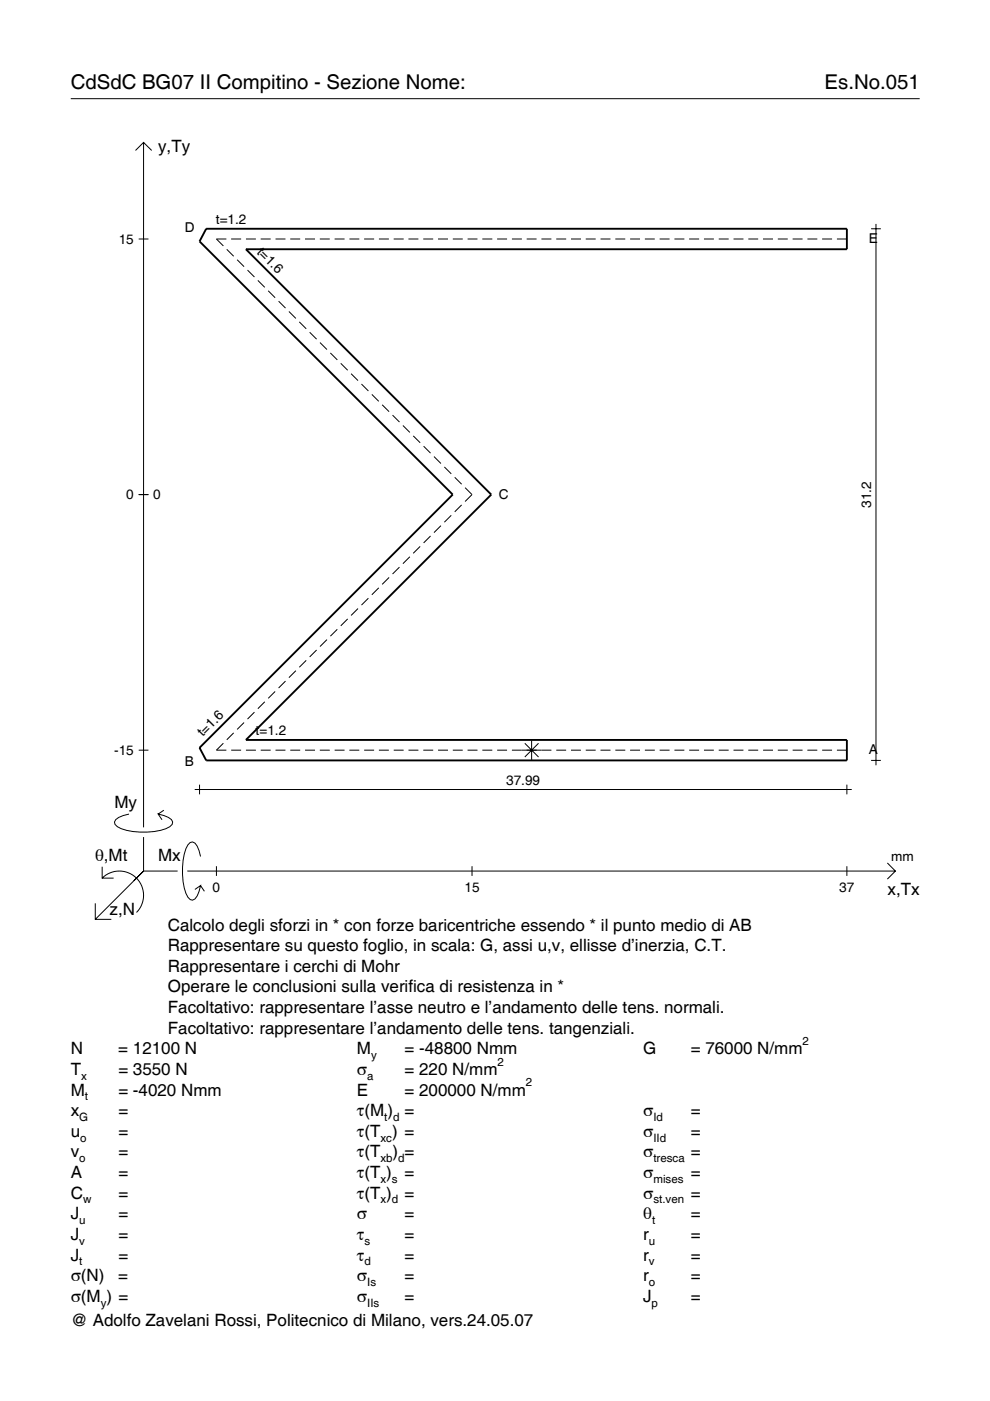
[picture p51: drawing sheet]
<svg xmlns="http://www.w3.org/2000/svg" width="210mm" height="297mm" viewBox="0 0 210 297" stroke-linecap="round" stroke-linejoin="round" font-family="sans-serif">
<defs><g id="words">
<g font-size="4.3">
<text x="15" y="18.9">CdSdC BG07 II Compitino - Sezione Nome:</text>
<text x="174.8" y="18.9">Es.No.051</text>
</g>
<g font-size="3.6">
<text x="33.5" y="32.3">y,Ty</text>
<text x="24.3" y="171.3">My</text>
<text x="20.1" y="182.6">θ,Mt</text>
<text x="33.5" y="182.6">Mx</text>
<text x="188.2" y="189.8">x,Tx</text>
<text x="23.2" y="193.9">z,N</text>
<text x="35.6" y="197.3">Calcolo degli sforzi in * con forze baricentriche essendo * il punto medio di AB</text>
<text x="35.6" y="201.7">Rappresentare su questo foglio, in scala: G, assi u,v, ellisse d’inerzia, C.T.</text>
<text x="35.6" y="206">Rappresentare i cerchi di Mohr</text>
<text x="35.6" y="210.4">Operare le conclusioni sulla verifica di resistenza in *</text>
<text x="35.6" y="214.8">Facoltativo: rappresentare l’asse neutro e l’andamento delle tens. normali.</text>
<text x="35.6" y="219.2">Facoltativo: rappresentare l’andamento delle tens. tangenziali.</text>
<text x="15" y="223.5">N</text>
<text x="15" y="227.9">T</text>
<text x="25.1" y="223.5">= 12100 N</text>
<text x="25.1" y="227.9">= 3550 N</text>
<text x="75.7" y="227.9">σ</text>
<text x="75.7" y="223.5">M</text>
<text x="85.8" y="223.5">= -48800 Nmm</text>
<text x="85.8" y="227.9">= 220 N/mm</text>
<text x="136.4" y="223.5">G</text>
<text x="146.5" y="223.5">= 76000 N/mm</text>
<text x="15" y="232.3">M</text>
<text x="25.1" y="232.3">= -4020 Nmm</text>
<text x="75.7" y="232.3">E</text>
<text x="85.8" y="232.3">= 200000 N/mm</text>
<text x="15" y="236.7">x</text>
<text x="25.1" y="236.7">=</text>
<text x="75.7" y="236.7">τ(M ) =</text>
<text x="136.4" y="236.7">σ</text>
<text x="146.5" y="236.7">=</text>
<text x="15" y="241">u</text>
<text x="15" y="245.4">v</text>
<text x="25.1" y="241">=</text>
<text x="25.1" y="245.4">=</text>
<text x="75.7" y="241">τ(T ) =</text>
<text x="75.7" y="245.4">τ(T</text>
<text x="83.3" y="245.4">) =</text>
<text x="136.4" y="241">σ</text>
<text x="136.4" y="245.4">σ</text>
<text x="146.5" y="241">=</text>
<text x="146.5" y="245.4">=</text>
<text x="15" y="249.8">A</text>
<text x="25.1" y="249.8">=</text>
<text x="75.7" y="249.8">τ(T )</text>
<text x="85.8" y="249.8">=</text>
<text x="136.4" y="249.8">σ</text>
<text x="146.5" y="249.8">=</text>
<text x="15" y="254.2">C</text>
<text x="25.1" y="254.2">=</text>
<text x="75.7" y="254.2">τ(T )</text>
<text x="85.8" y="254.2">=</text>
<text x="136.4" y="254.2">σ</text>
<text x="146.5" y="254.2">=</text>
<text x="15" y="258.5">J</text>
<text x="15" y="262.9">J</text>
<text x="25.1" y="258.5">=</text>
<text x="25.1" y="262.9">=</text>
<text x="75.7" y="258.5">σ</text>
<text x="75.7" y="262.9">τ</text>
<text x="85.8" y="258.5">=</text>
<text x="85.8" y="262.9">=</text>
<text x="136.4" y="258.5">θ</text>
<text x="136.4" y="262.9">r</text>
<text x="146.5" y="258.5">=</text>
<text x="146.5" y="262.9">=</text>
<text x="15" y="267.3">J</text>
<text x="25.1" y="267.3">=</text>
<text x="75.7" y="267.3">τ</text>
<text x="85.8" y="267.3">=</text>
<text x="136.4" y="267.3">r</text>
<text x="146.5" y="267.3">=</text>
<text x="15" y="271.7">σ(N)</text>
<text x="25.1" y="271.7">=</text>
<text x="75.7" y="271.7">σ</text>
<text x="85.8" y="271.7">=</text>
<text x="136.4" y="271.7">r</text>
<text x="146.5" y="271.7">=</text>
<text x="15" y="276">σ(M ) =</text>
<text x="15" y="281.2">@ Adolfo Zavelani Rossi, Politecnico di Milano, vers.24.05.07</text>
<text x="75.7" y="276">σ</text>
<text x="85.8" y="276">=</text>
<text x="136.4" y="276">J</text>
<text x="146.5" y="276">=</text>
</g>
<g font-size="2.9">
<text x="45.8" y="47.5">t=1.2</text>
<text x="25.2" y="51.7">15</text>
<text x="39.2" y="49.1">D</text>
<text x="54.3" y="53.6" transform="rotate(45 54.3 53.6)">t=1.6</text>
<text x="184.2" y="51.6">E</text>
<text x="26.8" y="105.9">0</text>
<text x="32.5" y="105.9">0</text>
<text x="105.7" y="105.8">C</text>
<text x="184.7" y="107.7" transform="rotate(-90 184.7 107.7)">31.2</text>
<text x="54.2" y="155.9">t=1.2</text>
<text x="24.2" y="160.1">-15</text>
<text x="43" y="156.4" transform="rotate(-45 43 156.4)">t=1.6</text>
<text x="184.2" y="160">A</text>
<text x="39.2" y="162.4">B</text>
<text x="107.3" y="166.4">37.99</text>
<text x="189" y="182.6">mm</text>
<text x="45.1" y="189.1">0</text>
<text x="98.5" y="189.1">15</text>
<text x="178" y="189.1">37</text>
</g>
<g font-size="2.4">
<text x="170.2" y="221.5">2</text>
<text x="78.7" y="224.5">y</text>
<text x="105.5" y="225.9">2</text>
<text x="17.2" y="228.9">x</text>
<text x="18" y="233.3">t</text>
<text x="77.9" y="228.9">a</text>
<text x="111.5" y="230.3">2</text>
<text x="16.8" y="237.7">G</text>
<text x="81.5" y="237.7">t d</text>
<text x="138.5" y="237.7">Id</text>
<text x="17" y="242">o</text>
<text x="80.7" y="242">xc</text>
<text x="138.5" y="242">IId</text>
<text x="16.8" y="246.4">o</text>
<text x="80.7" y="246.4">xb d</text>
<text x="80.7" y="250.8">x s</text>
<text x="138.5" y="246.4">tresca</text>
<text x="138.5" y="250.8">mises</text>
<text x="17.6" y="255.2">w</text>
<text x="80.7" y="255.2">x d</text>
<text x="138.5" y="255.2">st.ven</text>
<text x="16.8" y="259.5">u</text>
<text x="16.8" y="263.9">v</text>
<text x="77.3" y="263.9">s</text>
<text x="137.6" y="263.9">u</text>
<text x="138.2" y="259.5">t</text>
<text x="16.8" y="268.3">t</text>
<text x="77.3" y="268.3">d</text>
<text x="137.6" y="268.3">v</text>
<text x="77.9" y="272.7">Is</text>
<text x="137.6" y="272.7">o</text>
<text x="21.4" y="277">y</text>
<text x="77.9" y="277">IIs</text>
<text x="138.2" y="277">p</text>
</g>
</g></defs>
<g fill="none" stroke="#000" stroke-width=".21">
<path d="M15 20.9h180M28.7 31.9l1.7-1.7 1.8 1.7M30.4 30.2v145.2M29.4 50.7h2.1M48 50.7h-2.1l1.5 1.4M48.1 52.9l1.4 1.4M49 50.7h2.1M50.3 55.1l1.4 1.4M52.1 50.7h2.2M52.5 57.3l1.4 1.4M54.7 59.5l1.4 1.4M55.3 50.7h2.1"/>
<path d="M58.4 50.7h2.1M61.5 50.7h2.1M64.7 50.7h2.1M67.8 50.7h2.1M70.9 50.7h2.1M74.1 50.7h2.1M77.2 50.7h2.1M80.3 50.7h2.1M83.5 50.7h2.1M86.6 50.7h2.1M89.7 50.7h2.1M92.9 50.7h2.1"/>
<path d="M96 50.7h2.1M99.1 50.7h2.1M102.3 50.7h2.1M105.4 50.7h2.1M108.5 50.7h2.1M111.7 50.7h2.1M114.8 50.7h2.1M117.9 50.7h2.1M121.1 50.7h2.1M124.2 50.7h2.1M127.3 50.7h2.1M130.5 50.7h2.1"/>
<path d="M133.6 50.7h2.1M136.7 50.7h2.1M139.9 50.7h2.1M143 50.7h2.1M146.1 50.7h2.1M149.3 50.7h2.1M152.4 50.7h2.1M155.5 50.7h2.1M158.7 50.7h2.1M161.8 50.7h2.1M164.9 50.7h2.1M168.1 50.7h2.1"/>
<path d="M171.2 50.7h2.1M174.3 50.7h2.1M177.4 50.7h2.2M184.7 48.5h2.1M185.7 47.5v114.8M56.9 61.7l1.4 1.4M59.1 63.9l1.4 1.4M61.3 66l1.4 1.5M63.5 68.2l1.4 1.5M65.7 70.4l1.4 1.5M67.8 72.6l1.5 1.5M70 74.8l1.5 1.5"/>
<path d="M72.2 77l1.5 1.5M74.4 79.2l1.5 1.5M76.6 81.4l1.5 1.5M78.8 83.6l1.5 1.5M81 85.8l1.5 1.5M83.2 88l1.5 1.5M85.4 90.2l1.5 1.5M87.6 92.4l1.5 1.5M89.8 94.6l1.5 1.5M92 96.8l1.5 1.5M94.2 99l1.5 1.5M29.4 104.9h2.1"/>
<path d="M86.9 118l-1.5 1.5M89.1 115.8l-1.5 1.5M91.3 113.6l-1.5 1.5M93.5 111.5l-1.5 1.4M95.7 109.3l-1.5 1.4M96.4 101.2l1.5 1.5M97.9 107.1l-1.5 1.4M98.6 103.4l1.5 1.5-1.5 1.4M67.1 137.8l-1.4 1.5M69.3 135.6l-1.5 1.5M71.5 133.4l-1.5 1.5M73.7 131.2l-1.5 1.5"/>
<path d="M75.9 129l-1.5 1.5M78.1 126.8l-1.5 1.5M80.3 124.6l-1.5 1.5M82.5 122.4l-1.5 1.5M84.7 120.2l-1.5 1.5M29.4 159.1h2.1M47.4 157.6l-1.5 1.5h2.1M49 159.1h2.1M49.5 155.4l-1.4 1.5M51.7 153.2l-1.4 1.5M52.1 159.1h2.2M53.9 151l-1.4 1.5"/>
<path d="M55.3 159.1h2.1M56.1 148.8l-1.4 1.5M58.3 146.6l-1.4 1.5M58.4 159.1h2.1M60.5 144.4l-1.4 1.5M61.5 159.1h2.1M62.7 142.2l-1.4 1.5M64.7 159.1h2.1M64.9 140l-1.4 1.5M67.8 159.1h2.1M70.9 159.1h2.1M74.1 159.1h2.1"/>
<path d="M77.2 159.1h2.1M80.3 159.1h2.1M83.5 159.1h2.1M86.6 159.1h2.1M89.7 159.1h2.1M92.9 159.1h2.1M96 159.1h2.1M99.1 159.1h2.1M102.3 159.1h2.1M105.4 159.1h2.1M108.5 159.1h8.4M111.3 157.6l2.9 2.9"/>
<path d="M112.7 157v4.1M114.2 157.6l-2.9 2.9M117.9 159.1h2.1M121.1 159.1h2.1M124.2 159.1h2.1M127.3 159.1h2.1M130.5 159.1h2.1M133.6 159.1h2.1M136.7 159.1h2.1M139.9 159.1h2.1M143 159.1h2.1M146.1 159.1h2.1"/>
<path d="M149.3 159.1h2.1M152.4 159.1h2.1M155.5 159.1h2.1M158.7 159.1h2.1M161.8 159.1h2.1M164.9 159.1h2.1M168.1 159.1h2.1M171.2 159.1h2.1M174.3 159.1h2.1M177.4 159.1h2.2M27.3 172.6a3.6 3.6 0 0 0-3 1.7l.1 .5a5.7 5.7 0 0 0 3.8 1.5 13.3 13.3 0 0 0 7.8-1l.5-.5 .1-.5a3.6 3.6 0 0 0-3.1-1.7l.8 1.2M30.4 177.5v7.2"/>
<path d="M34.7 171.8l-1.2 .8M41.3 167.4h139.3M42.3 166.4v2M179.6 166.4v2M184.7 161.2h2.1M20.2 191.5v3.4h3.4M21.7 186.2a5.1 5.1 0 0 1 7.2 0 5.1 5.1 0 0 1 0 7.3M21.7 183.8v2.4h2.4M30.4 184.7l-10.2 10.2M30.4 184.7l-2 2M30.4 184.7h7.2M39.7 184.7h150.1"/>
<path d="M42.5 181.6a3.6 3.6 0 0 0-1.7-3.1l-.5 .1a5.7 5.7 0 0 0-1.5 3.8 13.3 13.3 0 0 0 1 7.8l.5 .5 .5 .2a3.6 3.6 0 0 0 1.7-3.1l-1.2 .8M42.5 187.8l.8 1.2M45.9 183.7v2M100.1 183.7v2M179.6 183.7v2M188.1 183l1.7 1.7-1.7 1.7"/>
</g>
<path d="M43.7 48.5h135.9v4.3h-127.5l52.1 52.1-52.1 52h127.5v4.3h-135.9l-1.4-2.7 53.7-53.6-53.7-53.7z" fill="none" stroke="#000" stroke-width=".4"/>
<use href="#words"/>
</svg>
